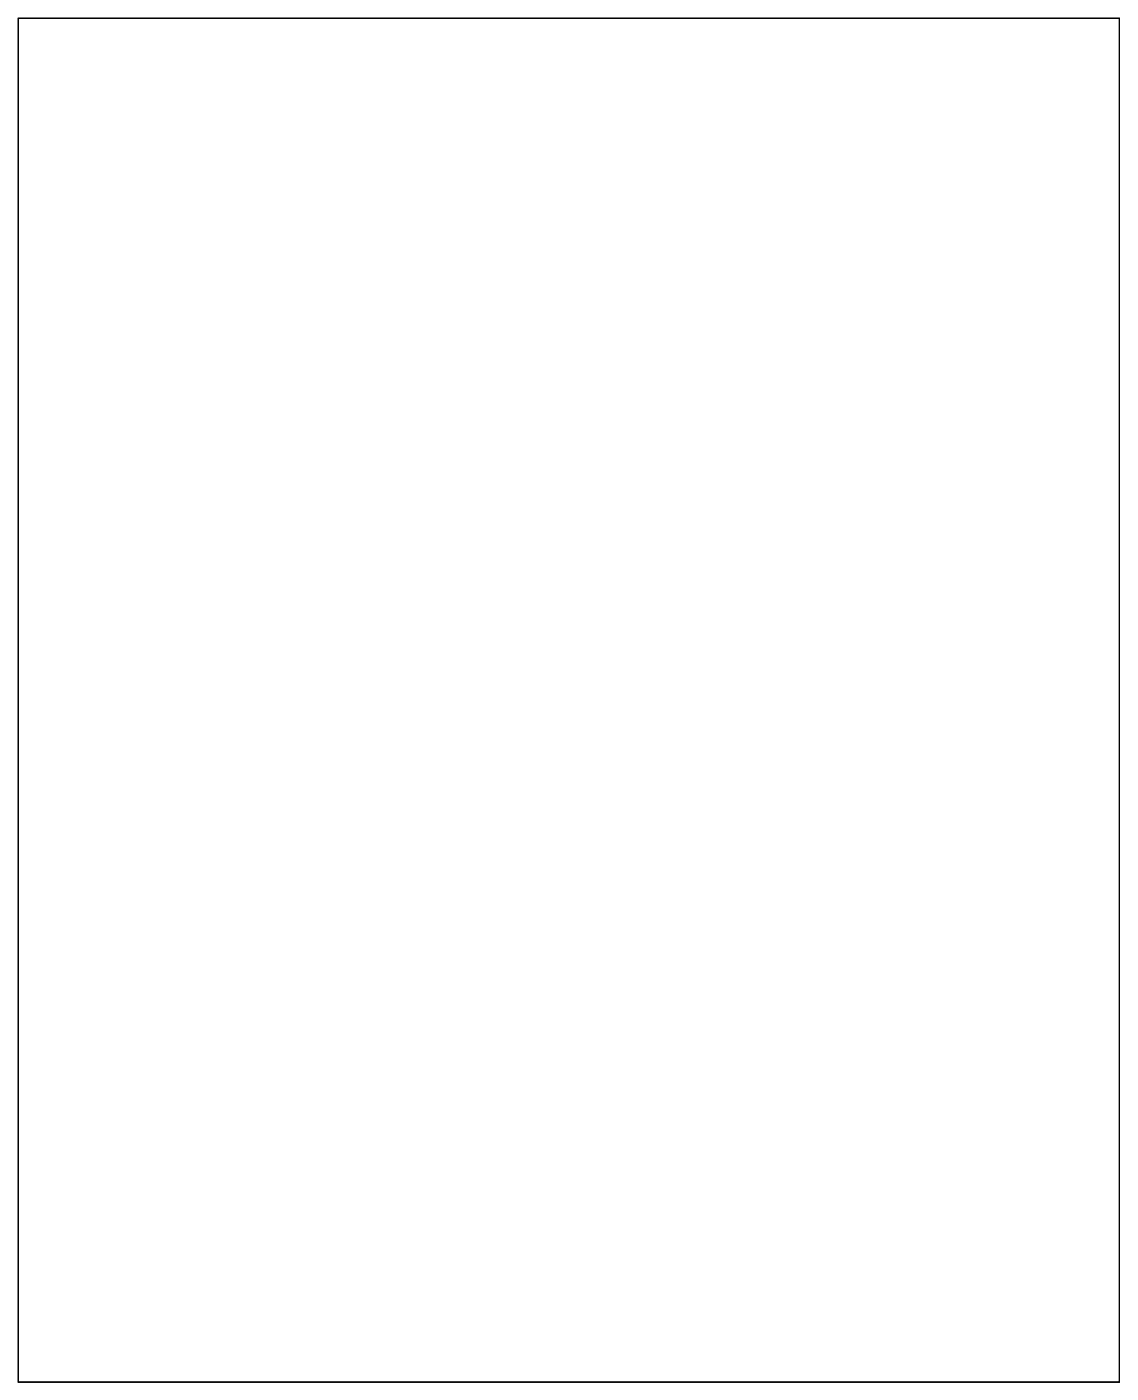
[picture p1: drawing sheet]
<svg xmlns="http://www.w3.org/2000/svg" width="226mm" height="278mm" viewBox="0 0 226 278" stroke-linecap="round" stroke-linejoin="round" font-family="sans-serif">
<path d="M3.6 3.6h218.8v271.2h-218.8z" fill="none" stroke="#000" stroke-width=".2"/>
<circle cx="199.9" cy="50.9" r=".75" fill="#fff"/>
<circle cx="199.9" cy="50.9" r=".75" fill="none" stroke="#fff" stroke-width=".75" stroke-linecap="butt"/>
<path d="M130.6 45.9h1.5v1.4h-1.5z" fill="#fff"/>
<path d="M130.6 45.9h1.5v1.4h-1.5z" fill="none" stroke="#fff" stroke-width=".76" stroke-linecap="butt"/>
<circle cx="131.4" cy="46.6" r=".74" fill="#fff"/>
<circle cx="131.4" cy="46.6" r=".74" fill="none" stroke="#fff" stroke-width=".76" stroke-linecap="butt"/>
<circle cx="133.9" cy="46.6" r=".74" fill="#fff"/>
<circle cx="133.9" cy="46.6" r=".74" fill="none" stroke="#fff" stroke-width=".76" stroke-linecap="butt"/>
<circle cx="136.4" cy="46.6" r=".74" fill="#fff"/>
<circle cx="136.4" cy="46.6" r=".74" fill="none" stroke="#fff" stroke-width=".76" stroke-linecap="butt"/>
<path d="M141.8 52h1.4v1.4h-1.4z" fill="#fff"/>
<path d="M141.8 52h1.4v1.4h-1.4z" fill="none" stroke="#fff" stroke-width=".76" stroke-linecap="butt"/>
<circle cx="142.5" cy="52.7" r=".7" fill="#fff"/>
<circle cx="142.5" cy="52.7" r=".7" fill="none" stroke="#fff" stroke-width=".76" stroke-linecap="butt"/>
<circle cx="140" cy="52.7" r=".7" fill="#fff"/>
<circle cx="140" cy="52.7" r=".7" fill="none" stroke="#fff" stroke-width=".76" stroke-linecap="butt"/>
<circle cx="143.5" cy="45.6" r=".7" fill="#fff"/>
<circle cx="143.5" cy="45.6" r=".7" fill="none" stroke="#fff" stroke-width=".65" stroke-linecap="butt"/>
<circle cx="143.5" cy="34.2" r=".7" fill="#fff"/>
<circle cx="143.5" cy="34.2" r=".7" fill="none" stroke="#fff" stroke-width=".65" stroke-linecap="butt"/>
<circle cx="143.5" cy="36.4" r=".7" fill="#fff"/>
<circle cx="143.5" cy="36.4" r=".7" fill="none" stroke="#fff" stroke-width=".65" stroke-linecap="butt"/>
<circle cx="143.5" cy="38.7" r=".7" fill="#fff"/>
<circle cx="143.5" cy="38.7" r=".7" fill="none" stroke="#fff" stroke-width=".65" stroke-linecap="butt"/>
<circle cx="143.5" cy="41" r=".7" fill="#fff"/>
<circle cx="143.5" cy="41" r=".7" fill="none" stroke="#fff" stroke-width=".65" stroke-linecap="butt"/>
<circle cx="143.5" cy="43.3" r=".7" fill="#fff"/>
<circle cx="143.5" cy="43.3" r=".7" fill="none" stroke="#fff" stroke-width=".65" stroke-linecap="butt"/>
<circle cx="143.5" cy="47.9" r=".7" fill="#fff"/>
<circle cx="143.5" cy="47.9" r=".7" fill="none" stroke="#fff" stroke-width=".65" stroke-linecap="butt"/>
<path d="M132.9 17.4h1.5v1.5h-1.5z" fill="#fff"/>
<path d="M132.9 17.4h1.5v1.5h-1.5z" fill="none" stroke="#fff" stroke-width=".76" stroke-linecap="butt"/>
<circle cx="133.6" cy="18.2" r=".74" fill="#fff"/>
<circle cx="133.6" cy="18.2" r=".74" fill="none" stroke="#fff" stroke-width=".76" stroke-linecap="butt"/>
<circle cx="133.6" cy="20.7" r=".74" fill="#fff"/>
<circle cx="133.6" cy="20.7" r=".74" fill="none" stroke="#fff" stroke-width=".76" stroke-linecap="butt"/>
<circle cx="133.6" cy="23.2" r=".74" fill="#fff"/>
<circle cx="133.6" cy="23.2" r=".74" fill="none" stroke="#fff" stroke-width=".76" stroke-linecap="butt"/>
<path d="M138.2 17.4h1.5v1.5h-1.5z" fill="#fff"/>
<path d="M138.2 17.4h1.5v1.5h-1.5z" fill="none" stroke="#fff" stroke-width=".76" stroke-linecap="butt"/>
<circle cx="139" cy="18.2" r=".74" fill="#fff"/>
<circle cx="139" cy="18.2" r=".74" fill="none" stroke="#fff" stroke-width=".76" stroke-linecap="butt"/>
<circle cx="139" cy="20.7" r=".74" fill="#fff"/>
<circle cx="139" cy="20.7" r=".74" fill="none" stroke="#fff" stroke-width=".76" stroke-linecap="butt"/>
<circle cx="139" cy="23.2" r=".74" fill="#fff"/>
<circle cx="139" cy="23.2" r=".74" fill="none" stroke="#fff" stroke-width=".76" stroke-linecap="butt"/>
<circle cx="185.7" cy="32.9" r=".7" fill="#fff"/>
<circle cx="185.7" cy="32.9" r=".7" fill="none" stroke="#fff" stroke-width=".65" stroke-linecap="butt"/>
<circle cx="168.7" cy="35.4" r=".75" fill="#fff"/>
<circle cx="168.7" cy="35.4" r=".75" fill="none" stroke="#fff" stroke-width=".75" stroke-linecap="butt"/>
<circle cx="156.8" cy="35.4" r=".75" fill="#fff"/>
<circle cx="156.7" cy="35.4" r=".75" fill="none" stroke="#fff" stroke-width=".75" stroke-linecap="butt"/>
<circle cx="148.9" cy="38" r=".75" fill="#fff"/>
<circle cx="148.9" cy="38" r=".75" fill="none" stroke="#fff" stroke-width=".75" stroke-linecap="butt"/>
<circle cx="167.4" cy="21.5" r=".75" fill="#fff"/>
<circle cx="167.4" cy="21.5" r=".75" fill="none" stroke="#fff" stroke-width=".75" stroke-linecap="butt"/>
<circle cx="152.2" cy="23.5" r=".7" fill="#fff"/>
<circle cx="152.2" cy="23.5" r=".7" fill="none" stroke="#fff" stroke-width=".65" stroke-linecap="butt"/>
<circle cx="154.5" cy="27.6" r=".68" fill="#fff"/>
<circle cx="154.5" cy="27.6" r=".68" fill="none" stroke="#fff" stroke-width=".68" stroke-linecap="butt"/>
<path d="M153.8 26.9h1.3v1.3h-1.3z" fill="#fff"/>
<path d="M153.8 26.9h1.3v1.3h-1.3z" fill="none" stroke="#fff" stroke-width=".68" stroke-linecap="butt"/>
<circle cx="157" cy="27.6" r=".68" fill="#fff"/>
<circle cx="157" cy="27.6" r=".68" fill="none" stroke="#fff" stroke-width=".68" stroke-linecap="butt"/>
<circle cx="159.5" cy="27.6" r=".68" fill="#fff"/>
<circle cx="159.5" cy="27.6" r=".68" fill="none" stroke="#fff" stroke-width=".68" stroke-linecap="butt"/>
<circle cx="162.1" cy="27.6" r=".68" fill="#fff"/>
<circle cx="162.1" cy="27.6" r=".68" fill="none" stroke="#fff" stroke-width=".68" stroke-linecap="butt"/>
<circle cx="164.6" cy="27.6" r=".68" fill="#fff"/>
<circle cx="164.6" cy="27.6" r=".68" fill="none" stroke="#fff" stroke-width=".68" stroke-linecap="butt"/>
<circle cx="167.2" cy="27.6" r=".68" fill="#fff"/>
<circle cx="167.2" cy="27.6" r=".68" fill="none" stroke="#fff" stroke-width=".68" stroke-linecap="butt"/>
<circle cx="169.7" cy="27.6" r=".68" fill="#fff"/>
<circle cx="169.7" cy="27.6" r=".68" fill="none" stroke="#fff" stroke-width=".68" stroke-linecap="butt"/>
<circle cx="172.2" cy="27.6" r=".68" fill="#fff"/>
<circle cx="172.2" cy="27.6" r=".68" fill="none" stroke="#fff" stroke-width=".68" stroke-linecap="butt"/>
<circle cx="174.8" cy="27.6" r=".68" fill="#fff"/>
<circle cx="174.8" cy="27.6" r=".68" fill="none" stroke="#fff" stroke-width=".68" stroke-linecap="butt"/>
<circle cx="177.3" cy="27.6" r=".68" fill="#fff"/>
<circle cx="177.3" cy="27.6" r=".68" fill="none" stroke="#fff" stroke-width=".68" stroke-linecap="butt"/>
<circle cx="179.9" cy="27.6" r=".68" fill="#fff"/>
<circle cx="179.9" cy="27.6" r=".68" fill="none" stroke="#fff" stroke-width=".68" stroke-linecap="butt"/>
<circle cx="182.4" cy="27.6" r=".68" fill="#fff"/>
<circle cx="182.4" cy="27.6" r=".68" fill="none" stroke="#fff" stroke-width=".68" stroke-linecap="butt"/>
<circle cx="184.9" cy="27.6" r=".68" fill="#fff"/>
<circle cx="184.9" cy="27.6" r=".68" fill="none" stroke="#fff" stroke-width=".68" stroke-linecap="butt"/>
<circle cx="187.5" cy="27.6" r=".68" fill="#fff"/>
<circle cx="187.5" cy="27.6" r=".68" fill="none" stroke="#fff" stroke-width=".68" stroke-linecap="butt"/>
<circle cx="190" cy="27.6" r=".68" fill="#fff"/>
<circle cx="190" cy="27.6" r=".68" fill="none" stroke="#fff" stroke-width=".68" stroke-linecap="butt"/>
<circle cx="192.6" cy="27.6" r=".68" fill="#fff"/>
<circle cx="192.6" cy="27.6" r=".68" fill="none" stroke="#fff" stroke-width=".68" stroke-linecap="butt"/>
<circle cx="195.1" cy="27.6" r=".68" fill="#fff"/>
<circle cx="195.1" cy="27.6" r=".68" fill="none" stroke="#fff" stroke-width=".68" stroke-linecap="butt"/>
<circle cx="154.5" cy="42.8" r=".68" fill="#fff"/>
<circle cx="154.5" cy="42.8" r=".68" fill="none" stroke="#fff" stroke-width=".68" stroke-linecap="butt"/>
<circle cx="157" cy="42.8" r=".68" fill="#fff"/>
<circle cx="157" cy="42.8" r=".68" fill="none" stroke="#fff" stroke-width=".68" stroke-linecap="butt"/>
<circle cx="159.5" cy="42.8" r=".68" fill="#fff"/>
<circle cx="159.5" cy="42.8" r=".68" fill="none" stroke="#fff" stroke-width=".68" stroke-linecap="butt"/>
<circle cx="162.1" cy="42.8" r=".68" fill="#fff"/>
<circle cx="162.1" cy="42.8" r=".68" fill="none" stroke="#fff" stroke-width=".68" stroke-linecap="butt"/>
<circle cx="164.6" cy="42.8" r=".68" fill="#fff"/>
<circle cx="164.6" cy="42.8" r=".68" fill="none" stroke="#fff" stroke-width=".68" stroke-linecap="butt"/>
<circle cx="167.2" cy="42.8" r=".68" fill="#fff"/>
<circle cx="167.2" cy="42.8" r=".68" fill="none" stroke="#fff" stroke-width=".68" stroke-linecap="butt"/>
<circle cx="174.8" cy="42.8" r=".68" fill="#fff"/>
<circle cx="174.8" cy="42.8" r=".68" fill="none" stroke="#fff" stroke-width=".68" stroke-linecap="butt"/>
<circle cx="177.3" cy="42.8" r=".68" fill="#fff"/>
<circle cx="177.3" cy="42.8" r=".68" fill="none" stroke="#fff" stroke-width=".68" stroke-linecap="butt"/>
<circle cx="172.2" cy="42.8" r=".68" fill="#fff"/>
<circle cx="172.2" cy="42.8" r=".68" fill="none" stroke="#fff" stroke-width=".68" stroke-linecap="butt"/>
<circle cx="169.7" cy="42.8" r=".68" fill="#fff"/>
<circle cx="169.7" cy="42.8" r=".68" fill="none" stroke="#fff" stroke-width=".68" stroke-linecap="butt"/>
<circle cx="179.9" cy="42.8" r=".68" fill="#fff"/>
<circle cx="179.9" cy="42.8" r=".68" fill="none" stroke="#fff" stroke-width=".68" stroke-linecap="butt"/>
<circle cx="182.4" cy="42.8" r=".68" fill="#fff"/>
<circle cx="182.4" cy="42.8" r=".68" fill="none" stroke="#fff" stroke-width=".68" stroke-linecap="butt"/>
<circle cx="184.9" cy="42.8" r=".68" fill="#fff"/>
<circle cx="184.9" cy="42.8" r=".68" fill="none" stroke="#fff" stroke-width=".68" stroke-linecap="butt"/>
<circle cx="187.5" cy="42.8" r=".68" fill="#fff"/>
<circle cx="187.5" cy="42.8" r=".68" fill="none" stroke="#fff" stroke-width=".68" stroke-linecap="butt"/>
<circle cx="190" cy="42.8" r=".68" fill="#fff"/>
<circle cx="190" cy="42.8" r=".68" fill="none" stroke="#fff" stroke-width=".68" stroke-linecap="butt"/>
<circle cx="192.6" cy="42.8" r=".68" fill="#fff"/>
<circle cx="192.6" cy="42.8" r=".68" fill="none" stroke="#fff" stroke-width=".68" stroke-linecap="butt"/>
<circle cx="195.1" cy="42.8" r=".68" fill="#fff"/>
<circle cx="195.1" cy="42.8" r=".68" fill="none" stroke="#fff" stroke-width=".68" stroke-linecap="butt"/>
<circle cx="150.1" cy="12.8" r=".54" fill="#fff"/>
<circle cx="150.1" cy="12.8" r=".54" fill="none" stroke="#fff" stroke-width=".63" stroke-linecap="butt"/>
<circle cx="148.1" cy="12.8" r=".54" fill="#fff"/>
<circle cx="148.1" cy="12.8" r=".54" fill="none" stroke="#fff" stroke-width=".63" stroke-linecap="butt"/>
<path d="M156.3 18.4h1.4v1.5h-1.4z" fill="#fff"/>
<path d="M156.3 18.4h1.4v1.5h-1.4z" fill="none" stroke="#fff" stroke-width=".76" stroke-linecap="butt"/>
<circle cx="157" cy="19.2" r=".74" fill="#fff"/>
<circle cx="157" cy="19.2" r=".74" fill="none" stroke="#fff" stroke-width=".76" stroke-linecap="butt"/>
<circle cx="159.5" cy="19.2" r=".74" fill="#fff"/>
<circle cx="159.5" cy="19.2" r=".74" fill="none" stroke="#fff" stroke-width=".76" stroke-linecap="butt"/>
<path d="M161.3 18.4h1.5v1.5h-1.5z" fill="#fff"/>
<path d="M161.3 18.4h1.5v1.5h-1.5z" fill="none" stroke="#fff" stroke-width=".76" stroke-linecap="butt"/>
<circle cx="162.1" cy="19.2" r=".74" fill="#fff"/>
<circle cx="162.1" cy="19.2" r=".74" fill="none" stroke="#fff" stroke-width=".76" stroke-linecap="butt"/>
<circle cx="164.6" cy="19.2" r=".74" fill="#fff"/>
<circle cx="164.6" cy="19.2" r=".74" fill="none" stroke="#fff" stroke-width=".76" stroke-linecap="butt"/>
<circle cx="129.3" cy="36.4" r=".7" fill="#fff"/>
<circle cx="129.3" cy="36.4" r=".7" fill="none" stroke="#fff" stroke-width=".65" stroke-linecap="butt"/>
<circle cx="174.5" cy="16.1" r=".75" fill="#fff"/>
<circle cx="174.5" cy="16.1" r=".75" fill="none" stroke="#fff" stroke-width=".75" stroke-linecap="butt"/>
<circle cx="174.8" cy="23.5" r=".75" fill="#fff"/>
<circle cx="174.8" cy="23.5" r=".75" fill="none" stroke="#fff" stroke-width=".75" stroke-linecap="butt"/>
<circle cx="129.3" cy="33.9" r=".7" fill="#fff"/>
<circle cx="129.3" cy="33.9" r=".7" fill="none" stroke="#fff" stroke-width=".65" stroke-linecap="butt"/>
<circle cx="129.3" cy="31.4" r=".7" fill="#fff"/>
<circle cx="129.3" cy="31.4" r=".7" fill="none" stroke="#fff" stroke-width=".65" stroke-linecap="butt"/>
<circle cx="129.3" cy="28.8" r=".7" fill="#fff"/>
<circle cx="129.3" cy="28.8" r=".7" fill="none" stroke="#fff" stroke-width=".65" stroke-linecap="butt"/>
<circle cx="146.3" cy="35.4" r=".75" fill="#fff"/>
<circle cx="146.3" cy="35.4" r=".75" fill="none" stroke="#fff" stroke-width=".75" stroke-linecap="butt"/>
<circle cx="148.9" cy="35.4" r=".75" fill="#fff"/>
<circle cx="148.9" cy="35.4" r=".75" fill="none" stroke="#fff" stroke-width=".75" stroke-linecap="butt"/>
<circle cx="146.3" cy="38" r=".75" fill="#fff"/>
<circle cx="146.3" cy="38" r=".75" fill="none" stroke="#fff" stroke-width=".75" stroke-linecap="butt"/>
<circle cx="149.6" cy="21" r=".75" fill="#fff"/>
<circle cx="149.6" cy="21" r=".75" fill="none" stroke="#fff" stroke-width=".75" stroke-linecap="butt"/>
<circle cx="152.2" cy="21" r=".75" fill="#fff"/>
<circle cx="152.2" cy="21" r=".75" fill="none" stroke="#fff" stroke-width=".75" stroke-linecap="butt"/>
<circle cx="149.6" cy="23.5" r=".75" fill="#fff"/>
<circle cx="149.6" cy="23.5" r=".75" fill="none" stroke="#fff" stroke-width=".75" stroke-linecap="butt"/>
<circle cx="164.4" cy="48.1" r=".7" fill="#fff"/>
<circle cx="164.4" cy="48.1" r=".7" fill="none" stroke="#fff" stroke-width=".65" stroke-linecap="butt"/>
<circle cx="152.4" cy="48.1" r=".7" fill="#fff"/>
<circle cx="152.4" cy="48.1" r=".7" fill="none" stroke="#fff" stroke-width=".65" stroke-linecap="butt"/>
<circle cx="207.8" cy="47.9" r=".7" fill="#fff"/>
<circle cx="207.8" cy="47.9" r=".7" fill="none" stroke="#fff" stroke-width=".65" stroke-linecap="butt"/>
<circle cx="213.9" cy="37.5" r=".75" fill="#fff"/>
<circle cx="213.9" cy="37.5" r=".75" fill="none" stroke="#fff" stroke-width=".75" stroke-linecap="butt"/>
<circle cx="210.9" cy="37.5" r=".75" fill="#fff"/>
<circle cx="210.9" cy="37.5" r=".75" fill="none" stroke="#fff" stroke-width=".75" stroke-linecap="butt"/>
<circle cx="207.8" cy="37.5" r=".75" fill="#fff"/>
<circle cx="207.8" cy="37.5" r=".75" fill="none" stroke="#fff" stroke-width=".75" stroke-linecap="butt"/>
<circle cx="204.8" cy="37.5" r=".75" fill="#fff"/>
<circle cx="204.8" cy="37.5" r=".75" fill="none" stroke="#fff" stroke-width=".75" stroke-linecap="butt"/>
<circle cx="201.7" cy="37.5" r=".75" fill="#fff"/>
<circle cx="201.7" cy="37.5" r=".75" fill="none" stroke="#fff" stroke-width=".75" stroke-linecap="butt"/>
<circle cx="213.9" cy="33.1" r=".75" fill="#fff"/>
<circle cx="213.9" cy="33.1" r=".75" fill="none" stroke="#fff" stroke-width=".75" stroke-linecap="butt"/>
<circle cx="210.9" cy="33.1" r=".75" fill="#fff"/>
<circle cx="210.9" cy="33.1" r=".75" fill="none" stroke="#fff" stroke-width=".75" stroke-linecap="butt"/>
<circle cx="207.8" cy="33.1" r=".75" fill="#fff"/>
<circle cx="207.8" cy="33.1" r=".75" fill="none" stroke="#fff" stroke-width=".75" stroke-linecap="butt"/>
<circle cx="204.8" cy="33.1" r=".75" fill="#fff"/>
<circle cx="204.8" cy="33.1" r=".75" fill="none" stroke="#fff" stroke-width=".75" stroke-linecap="butt"/>
<circle cx="201.7" cy="33.1" r=".75" fill="#fff"/>
<circle cx="201.7" cy="33.1" r=".75" fill="none" stroke="#fff" stroke-width=".75" stroke-linecap="butt"/>
<circle cx="199.9" cy="47.9" r=".75" fill="#fff"/>
<circle cx="199.9" cy="47.9" r=".75" fill="none" stroke="#fff" stroke-width=".75" stroke-linecap="butt"/>
<circle cx="129.3" cy="39" r=".7" fill="#fff"/>
<circle cx="129.3" cy="39" r=".7" fill="none" stroke="#fff" stroke-width=".65" stroke-linecap="butt"/>
<circle cx="129.3" cy="41.5" r=".7" fill="#fff"/>
<circle cx="129.3" cy="41.5" r=".7" fill="none" stroke="#fff" stroke-width=".65" stroke-linecap="butt"/>
<circle cx="164.4" cy="33.9" r=".7" fill="#fff"/>
<circle cx="164.4" cy="33.9" r=".7" fill="none" stroke="#fff" stroke-width=".65" stroke-linecap="butt"/>
<circle cx="159.8" cy="33.9" r=".7" fill="#fff"/>
<circle cx="159.8" cy="33.9" r=".7" fill="none" stroke="#fff" stroke-width=".65" stroke-linecap="butt"/>
<circle cx="154.7" cy="52.7" r=".7" fill="#fff"/>
<circle cx="154.7" cy="52.7" r=".7" fill="none" stroke="#fff" stroke-width=".65" stroke-linecap="butt"/>
<circle cx="149.1" cy="52.7" r=".7" fill="#fff"/>
<circle cx="149.1" cy="52.7" r=".7" fill="none" stroke="#fff" stroke-width=".65" stroke-linecap="butt"/>
<circle cx="141.3" cy="41" r=".7" fill="#fff"/>
<circle cx="141.3" cy="41" r=".7" fill="none" stroke="#fff" stroke-width=".65" stroke-linecap="butt"/>
<circle cx="146.1" cy="21" r=".7" fill="#fff"/>
<circle cx="146.1" cy="21" r=".7" fill="none" stroke="#fff" stroke-width=".65" stroke-linecap="butt"/>
<circle cx="146.1" cy="24.3" r=".7" fill="#fff"/>
<circle cx="146.1" cy="24.3" r=".7" fill="none" stroke="#fff" stroke-width=".65" stroke-linecap="butt"/>
<circle cx="146.1" cy="26.5" r=".7" fill="#fff"/>
<circle cx="146.1" cy="26.5" r=".7" fill="none" stroke="#fff" stroke-width=".65" stroke-linecap="butt"/>
<circle cx="143.5" cy="24.3" r=".7" fill="#fff"/>
<circle cx="143.5" cy="24.3" r=".7" fill="none" stroke="#fff" stroke-width=".65" stroke-linecap="butt"/>
<circle cx="143.5" cy="26.5" r=".7" fill="#fff"/>
<circle cx="143.5" cy="26.5" r=".7" fill="none" stroke="#fff" stroke-width=".65" stroke-linecap="butt"/>
<circle cx="143.5" cy="28.8" r=".7" fill="#fff"/>
<circle cx="143.5" cy="28.8" r=".7" fill="none" stroke="#fff" stroke-width=".65" stroke-linecap="butt"/>
<circle cx="143.5" cy="31.1" r=".7" fill="#fff"/>
<circle cx="143.5" cy="31.1" r=".7" fill="none" stroke="#fff" stroke-width=".65" stroke-linecap="butt"/>
<circle cx="141.3" cy="32.1" r=".7" fill="#fff"/>
<circle cx="141.3" cy="32.1" r=".7" fill="none" stroke="#fff" stroke-width=".65" stroke-linecap="butt"/>
<circle cx="195.1" cy="54.2" r=".75" fill="#fff"/>
<circle cx="195.1" cy="54.2" r=".75" fill="none" stroke="#fff" stroke-width=".75" stroke-linecap="butt"/>
<circle cx="190.8" cy="35.7" r=".75" fill="#fff"/>
<circle cx="190.8" cy="35.7" r=".75" fill="none" stroke="#fff" stroke-width=".75" stroke-linecap="butt"/>
<circle cx="207.8" cy="29.1" r=".75" fill="#fff"/>
<circle cx="207.8" cy="29.1" r=".75" fill="none" stroke="#fff" stroke-width=".75" stroke-linecap="butt"/>
</svg>
